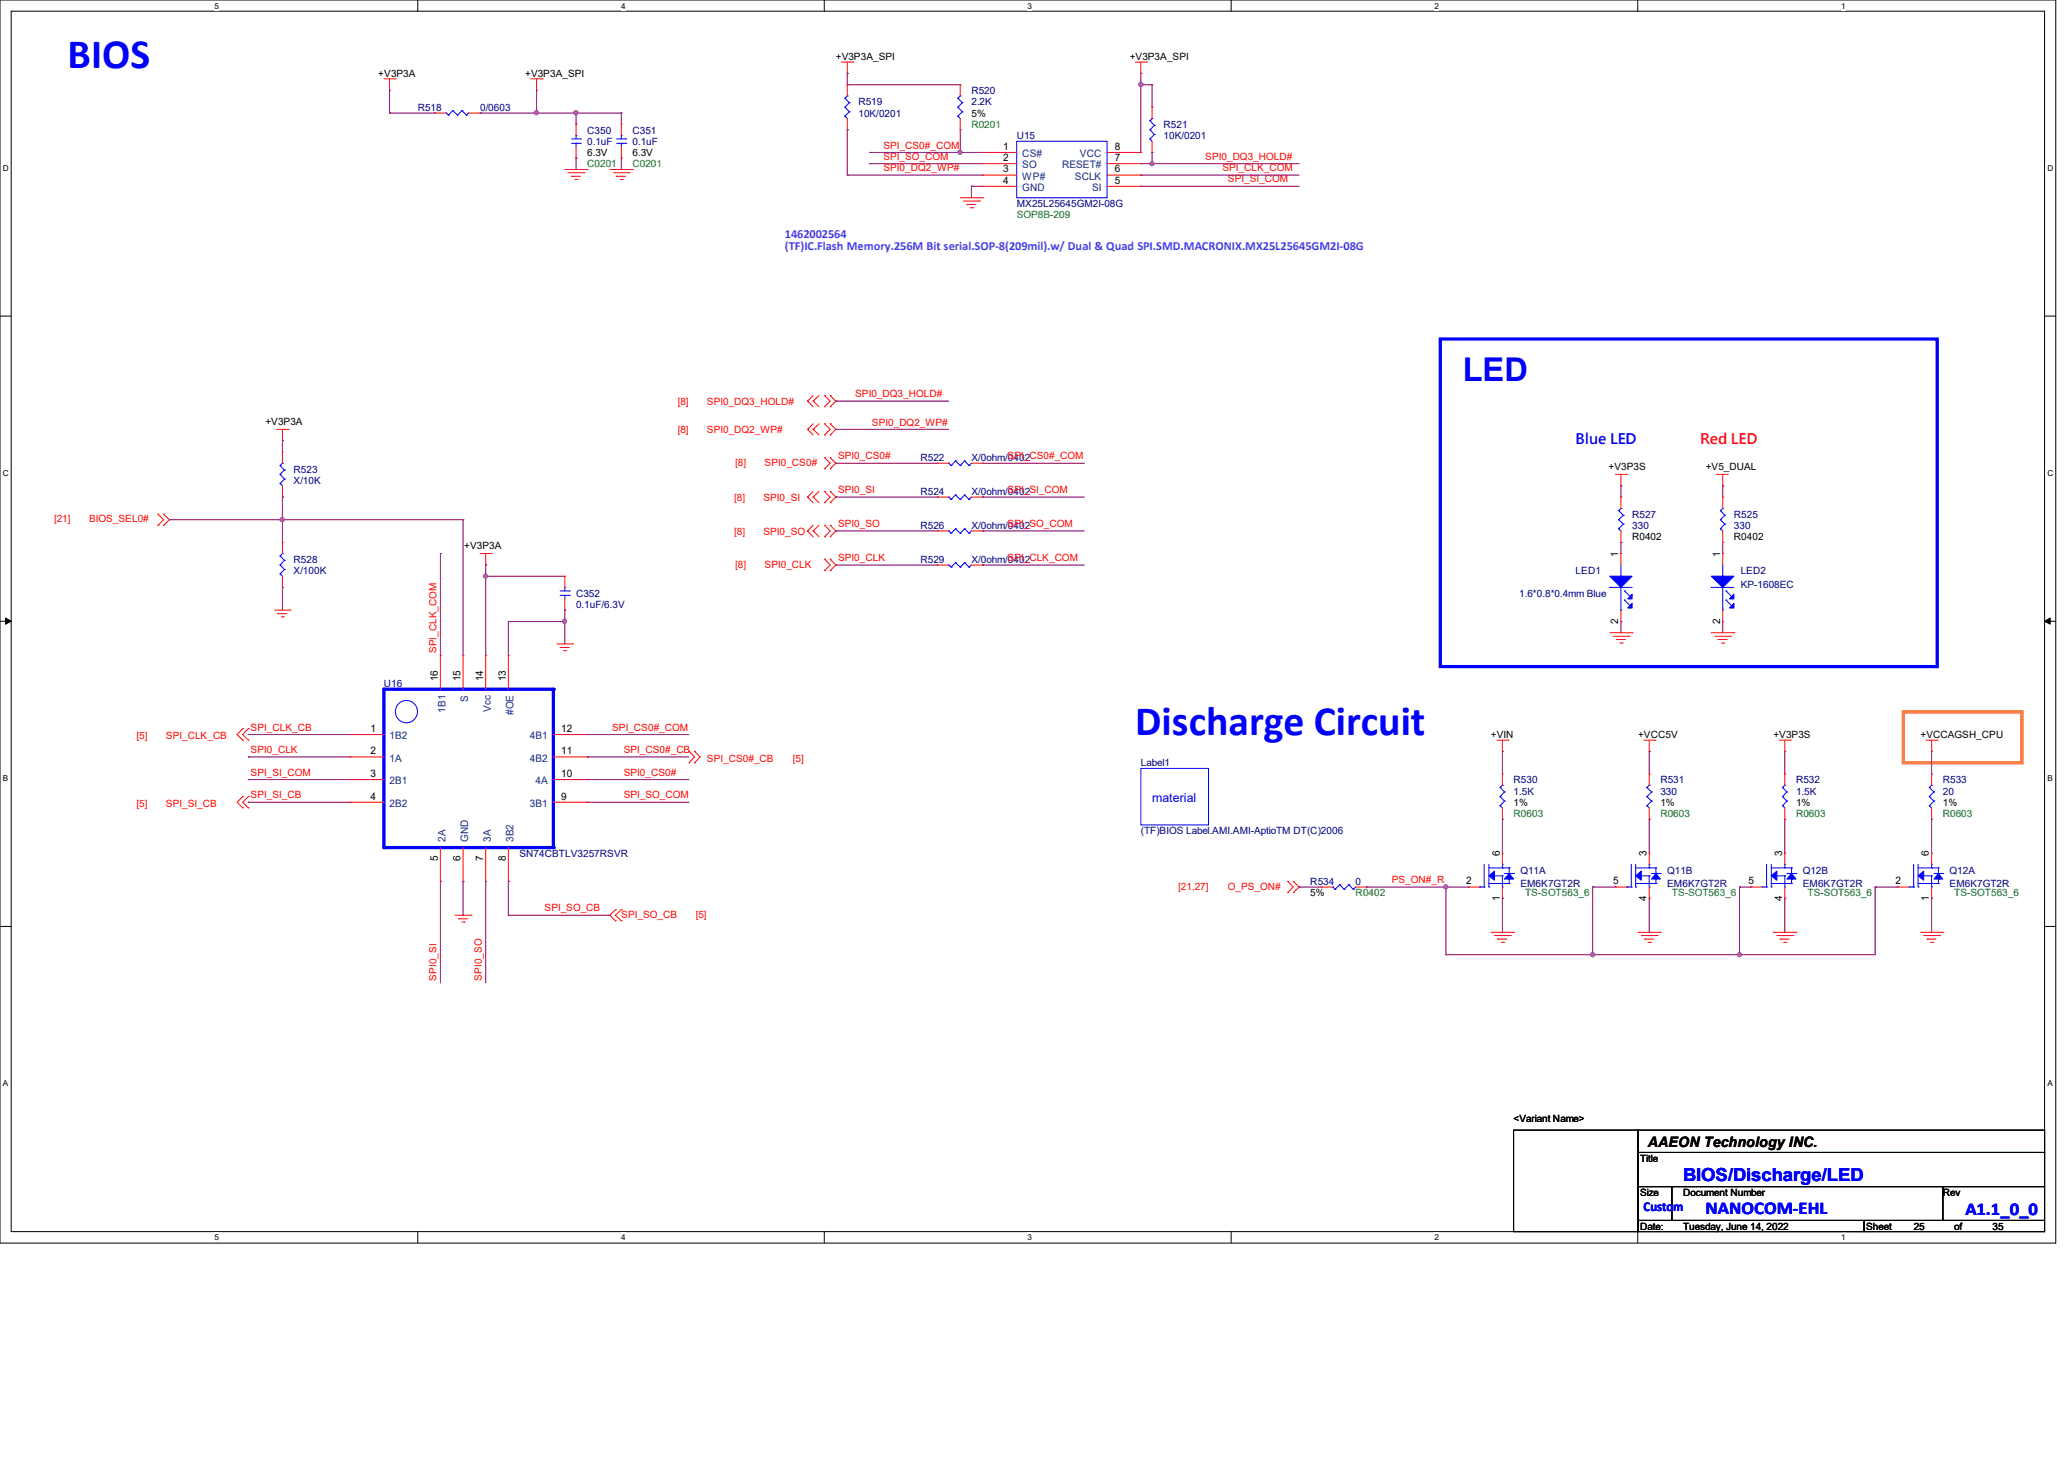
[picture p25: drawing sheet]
<svg xmlns="http://www.w3.org/2000/svg" width="297mm" height="210mm" viewBox="0 0 297 210" stroke-linecap="round" stroke-linejoin="round" font-family="sans-serif">
<defs><g id="words">
<g font-size="6" fill="#00f">
<text x="9.7" y="9.8">BIOS</text>
<text x="163.4" y="105.7">Discharge Circuit</text>
</g>
<text font-size="4.7" fill="#00f" x="210.5" y="54.7">LED</text>
<g font-size="2.6" fill="#00f">
<text x="242.2" y="169.8">BIOS/Discharge/LED</text>
<text x="245.4" y="174.6">NANOCOM-EHL</text>
<text x="282.8" y="174.8">A1.1_0_0</text>
</g>
<text font-size="2.1" fill="#00f" x="226.7" y="63.8">Blue LED</text>
<text font-size="2.1" fill="#f00" x="244.6" y="63.8">Red LED</text>
<text font-size="2.1" x="237.1" y="164.9">AAEON Technology INC.</text>
<text font-size="1.9" fill="#00f" x="236.5" y="174.2">Custom</text>
<g font-size="1.8" fill="#8000ff">
<text x="112.9" y="34.2">1462002564</text>
<text x="112.9" y="36">(TF)IC.Flash Memory.256M Bit serial.SOP-8(209mil).w/ Dual &amp; Quad SPI.SMD.MACRONIX.MX25L25645GM2I-08G</text>
</g>
<text font-size="1.8" fill="#00f" x="165.8" y="115.4">material</text>
<g font-size="1.5">
<text x="144.4" y="21.5">1</text>
<text x="144.4" y="23.2">2</text>
<text x="160.4" y="23.2">7</text>
<text x="160.4" y="21.5">8</text>
<text x="144.4" y="24.8">3</text>
<text x="144.4" y="26.4">4</text>
<text x="160.4" y="26.4">5</text>
<text x="160.4" y="24.8">6</text>
<text x="232.9" y="80.1" transform="rotate(-90 232.9 80.1)">1</text>
<text x="247.5" y="80.1" transform="rotate(-90 247.5 80.1)">1</text>
<text x="232.9" y="89.7" transform="rotate(-90 232.9 89.7)">2</text>
<text x="247.5" y="89.7" transform="rotate(-90 247.5 89.7)">2</text>
<text x="63" y="98" transform="rotate(-90 63 98)">16</text>
<text x="66.3" y="98" transform="rotate(-90 66.3 98)">15</text>
<text x="69.5" y="98" transform="rotate(-90 69.5 98)">14</text>
<text x="72.8" y="98" transform="rotate(-90 72.8 98)">13</text>
<text x="53.3" y="105.3">1</text>
<text x="80.8" y="105.3">12</text>
<text x="53.3" y="108.5">2</text>
<text x="53.3" y="111.8">3</text>
<text x="80.8" y="108.5">11</text>
<text x="80.8" y="111.8">10</text>
<text x="53.3" y="115">4</text>
<text x="80.8" y="115">9</text>
<text x="63" y="123.9" transform="rotate(-90 63 123.9)">5</text>
<text x="66.3" y="123.9" transform="rotate(-90 66.3 123.9)">6</text>
<text x="69.5" y="123.9" transform="rotate(-90 69.5 123.9)">7</text>
<text x="72.8" y="123.9" transform="rotate(-90 72.8 123.9)">8</text>
<text x="215.8" y="123.2" transform="rotate(-90 215.8 123.2)">6</text>
<text x="236.9" y="123.2" transform="rotate(-90 236.9 123.2)">3</text>
<text x="256.5" y="123.2" transform="rotate(-90 256.5 123.2)">3</text>
<text x="277.6" y="123.2" transform="rotate(-90 277.6 123.2)">6</text>
<text x="211" y="127.2">2</text>
<text x="215.8" y="129.5" transform="rotate(-90 215.8 129.5)">1</text>
<text x="232.1" y="127.2">5</text>
<text x="236.9" y="129.5" transform="rotate(-90 236.9 129.5)">4</text>
<text x="251.6" y="127.2">5</text>
<text x="256.5" y="129.5" transform="rotate(-90 256.5 129.5)">4</text>
<text x="272.8" y="127.2">2</text>
<text x="277.6" y="129.5" transform="rotate(-90 277.6 129.5)">1</text>
</g>
<g font-size="1.5" fill="#004080">
<text x="147.1" y="22.6">CS#</text>
<text x="155.4" y="22.6">VCC</text>
<text x="147.1" y="24.2">SO</text>
<text x="147.1" y="25.9">WP#</text>
<text x="147.1" y="27.5">GND</text>
<text x="152.8" y="24.2">RESET#</text>
<text x="154.7" y="25.9">SCLK</text>
<text x="157.1" y="27.5">SI</text>
<text x="67.4" y="100.9" transform="rotate(-90 67.4 100.9)">S</text>
<text x="56" y="106.3">1B2</text>
<text x="64.1" y="102.5" transform="rotate(-90 64.1 102.5)">1B1</text>
<text x="70.6" y="102.4" transform="rotate(-90 70.6 102.4)">Vcc</text>
<text x="73.9" y="102.8" transform="rotate(-90 73.9 102.8)">#OE</text>
<text x="76.2" y="106.3">4B1</text>
<text x="56" y="109.6">1A</text>
<text x="56" y="112.8">2B1</text>
<text x="76.2" y="109.6">4B2</text>
<text x="77" y="112.8">4A</text>
<text x="56" y="116.1">2B2</text>
<text x="76.2" y="116.1">3B1</text>
<text x="64.1" y="121.1" transform="rotate(-90 64.1 121.1)">2A</text>
<text x="67.4" y="121.1" transform="rotate(-90 67.4 121.1)">GND</text>
<text x="70.6" y="121.1" transform="rotate(-90 70.6 121.1)">3A</text>
<text x="73.9" y="121.1" transform="rotate(-90 73.9 121.1)">3B2</text>
</g>
<g font-size="1.4">
<text x="54.4" y="11.1">+V3P3A</text>
<text x="75.6" y="11.1">+V3P3A_SPI</text>
<text x="120.3" y="8.6">+V3P3A_SPI</text>
<text x="162.6" y="8.6">+V3P3A_SPI</text>
<text x="139.8" y="16.8">5%</text>
<text x="84.5" y="22.5">6.3V</text>
<text x="91" y="22.5">6.3V</text>
<text x="38.2" y="61.2">+V3P3A</text>
<text x="231.5" y="67.7">+V3P3S</text>
<text x="245.4" y="67.7">+V5_DUAL</text>
<text x="234.9" y="77.7">R0402</text>
<text x="249.5" y="77.7">R0402</text>
<text x="66.8" y="79">+V3P3A</text>
<text x="214.5" y="106.2">+VIN</text>
<text x="235.7" y="106.2">+VCC5V</text>
<text x="255.2" y="106.2">+V3P3S</text>
<text x="276.4" y="106.2">+VCCAGSH_CPU</text>
<text x="217.8" y="116">1%</text>
<text x="238.9" y="116">1%</text>
<text x="258.4" y="116">1%</text>
<text x="279.6" y="116">1%</text>
<text x="188.6" y="129">5%</text>
<text x="217.8" y="161.5">&lt;Variant Name&gt;</text>
<text x="236" y="167.1">Title</text>
<text x="236" y="172">Size</text>
<text x="242.2" y="172">Document Number</text>
<text x="279.6" y="172">Rev</text>
<text x="236" y="176.9">Date:</text>
<text x="242.2" y="176.9">Tuesday, June 14, 2022</text>
<text x="268.5" y="176.9">Sheet</text>
<text x="275.4" y="176.9">25</text>
<text x="281.2" y="176.9">of</text>
<text x="286.7" y="176.9">35</text>
</g>
<g font-size="1.4" fill="#000080">
<text x="60.1" y="16">R518</text>
<text x="69.1" y="16">0/0603</text>
<text x="123.5" y="15.2">R519</text>
<text x="123.5" y="16.8">10K/0201</text>
<text x="139.8" y="13.5">R520</text>
<text x="139.8" y="15.2">2.2K</text>
<text x="84.5" y="19.2">C350</text>
<text x="84.5" y="20.8">0.1uF</text>
<text x="91" y="19.2">C351</text>
<text x="91" y="20.8">0.1uF</text>
<text x="146.3" y="20">U15</text>
<text x="167.4" y="18.4">R521</text>
<text x="167.4" y="20">10K/0201</text>
<text x="146.3" y="29.8">MX25L25645GM2I-08G</text>
<text x="42.2" y="68">R523</text>
<text x="42.2" y="69.6">X/10K</text>
<text x="132.5" y="66.4">R522</text>
<text x="132.5" y="71.2">R524</text>
<text x="139.8" y="66.4">X/0ohm/0402</text>
<text x="139.8" y="71.2">X/0ohm/0402</text>
<text x="132.5" y="76.1">R526</text>
<text x="139.8" y="76.1">X/0ohm/0402</text>
<text x="234.9" y="74.5">R527</text>
<text x="234.9" y="76.1">330</text>
<text x="249.5" y="74.5">R525</text>
<text x="249.5" y="76.1">330</text>
<text x="42.2" y="81">R528</text>
<text x="42.2" y="82.6">X/100K</text>
<text x="132.5" y="81">R529</text>
<text x="139.8" y="81">X/0ohm/0402</text>
<text x="226.7" y="82.6">LED1</text>
<text x="250.5" y="82.6">LED2</text>
<text x="82.9" y="85.9">C352</text>
<text x="82.9" y="87.5">0.1uF/6.3V</text>
<text x="218.6" y="85.9">1.6*0.8*0.4mm Blue</text>
<text x="250.5" y="84.6">KP-1608EC</text>
<text x="55.2" y="98.9">U16</text>
<text x="164.2" y="110.2">Label1</text>
<text x="217.8" y="112.7">R530</text>
<text x="238.9" y="112.7">R531</text>
<text x="258.4" y="112.7">R532</text>
<text x="279.6" y="112.7">R533</text>
<text x="217.8" y="114.3">1.5K</text>
<text x="238.9" y="114.3">330</text>
<text x="258.4" y="114.3">1.5K</text>
<text x="279.6" y="114.3">20</text>
<text x="74.8" y="123.3">SN74CBTLV3257RSVR</text>
<text x="164.2" y="120">(TF)BIOS Label.AMI.AMI-AptioTM DT(C)2006</text>
<text x="218.8" y="125.7">Q11A</text>
<text x="239.9" y="125.7">Q11B</text>
<text x="259.4" y="125.7">Q12B</text>
<text x="280.5" y="125.7">Q12A</text>
<text x="188.6" y="127.3">R534</text>
<text x="195.1" y="127.3">0</text>
<text x="218.8" y="127.6">EM6K7GT2R</text>
<text x="239.9" y="127.6">EM6K7GT2R</text>
<text x="259.4" y="127.6">EM6K7GT2R</text>
<text x="280.5" y="127.6">EM6K7GT2R</text>
</g>
<g font-size="1.4" fill="#f00">
<text x="127.1" y="23">SPI_SO_COM</text>
<text x="127.1" y="21.4">SPI_CS0#_COM</text>
<text x="173.4" y="23">SPI0_DQ3_HOLD#</text>
<text x="127.1" y="24.6">SPI0_DQ2_WP#</text>
<text x="175.9" y="24.6">SPI_CLK_COM</text>
<text x="176.7" y="26.2">SPI_SI_COM</text>
<text x="97.5" y="58.3">[8]</text>
<text x="101.7" y="58.3">SPI0_DQ3_HOLD#</text>
<text x="123.1" y="57.2">SPI0_DQ3_HOLD#</text>
<text x="97.5" y="62.3">[8]</text>
<text x="101.7" y="62.3">SPI0_DQ2_WP#</text>
<text x="125.5" y="61.2">SPI0_DQ2_WP#</text>
<text x="105.8" y="67">[8]</text>
<text x="110" y="67">SPI0_CS0#</text>
<text x="120.6" y="71">SPI0_SI</text>
<text x="120.6" y="66.1">SPI0_CS0#</text>
<text x="145" y="71">SPI_SI_COM</text>
<text x="145" y="66.1">SPI_CS0#_COM</text>
<text x="7.8" y="75.1">[21]</text>
<text x="12.8" y="75.1">BIOS_SEL0#</text>
<text x="105.7" y="72.1">[8]</text>
<text x="105.7" y="76.9">[8]</text>
<text x="109.9" y="72.1">SPI0_SI</text>
<text x="109.9" y="76.9">SPI0_SO</text>
<text x="120.6" y="75.8">SPI0_SO</text>
<text x="145" y="75.8">SPI_SO_COM</text>
<text x="105.8" y="81.7">[8]</text>
<text x="110" y="81.7">SPI0_CLK</text>
<text x="120.6" y="80.7">SPI0_CLK</text>
<text x="145" y="80.7">SPI_CLK_COM</text>
<text x="62.8" y="93.9" transform="rotate(-90 62.8 93.9)">SPI_CLK_COM</text>
<text x="19.6" y="106.3">[5]</text>
<text x="23.9" y="106.3">SPI_CLK_CB</text>
<text x="36.1" y="105.1">SPI_CLK_CB</text>
<text x="88.1" y="105.1">SPI_CS0#_COM</text>
<text x="36.1" y="111.6">SPI_SI_COM</text>
<text x="36.1" y="108.3">SPI0_CLK</text>
<text x="89.7" y="108.3">SPI_CS0#_CB</text>
<text x="89.7" y="111.6">SPI0_CS0#</text>
<text x="101.7" y="109.6">SPI_CS0#_CB</text>
<text x="114.1" y="109.6">[5]</text>
<text x="19.6" y="116.1">[5]</text>
<text x="23.9" y="116.1">SPI_SI_CB</text>
<text x="36.1" y="114.9">SPI_SI_CB</text>
<text x="89.7" y="114.9">SPI_SO_COM</text>
<text x="78.4" y="131.1">SPI_SO_CB</text>
<text x="169.5" y="128">[21,27]</text>
<text x="176.7" y="128">O_PS_ON#</text>
<text x="200.3" y="127">PS_ON#_R</text>
<text x="89.4" y="132">SPI_SO_CB</text>
<text x="100.1" y="132">[5]</text>
<text x="62.8" y="141.1" transform="rotate(-90 62.8 141.1)">SPI0_SI</text>
<text x="69.3" y="141.1" transform="rotate(-90 69.3 141.1)">SPI0_SO</text>
</g>
<g font-size="1.4" fill="#008000">
<text x="139.8" y="18.4">R0201</text>
<text x="84.5" y="24.1">C0201</text>
<text x="91" y="24.1">C0201</text>
<text x="146.3" y="31.4">SOP8B-209</text>
<text x="217.8" y="117.6">R0603</text>
<text x="238.9" y="117.6">R0603</text>
<text x="258.4" y="117.6">R0603</text>
<text x="279.6" y="117.6">R0603</text>
<text x="195.1" y="129">R0402</text>
<text x="219.5" y="129">TS-SOT563_6</text>
<text x="240.6" y="129">TS-SOT563_6</text>
<text x="260.1" y="129">TS-SOT563_6</text>
<text x="281.2" y="129">TS-SOT563_6</text>
</g>
<g font-size="1.2">
<text x="30.9" y="1.2">5</text>
<text x="89.4" y="1.2">4</text>
<text x="147.9" y="1.2">3</text>
<text x="206.4" y="1.2">2</text>
<text x="264.9" y="1.2">1</text>
<text x=".4" y="24.6">D</text>
<text x="294.6" y="24.6">D</text>
<text x=".4" y="68.5">C</text>
<text x="294.6" y="68.5">C</text>
<text x=".4" y="112.4">B</text>
<text x="294.6" y="112.4">B</text>
<text x=".4" y="156.3">A</text>
<text x="294.6" y="156.3">A</text>
<text x="30.9" y="178.4">5</text>
<text x="89.4" y="178.4">4</text>
<text x="147.9" y="178.4">3</text>
<text x="206.4" y="178.4">2</text>
<text x="264.9" y="178.4">1</text>
</g>
</g></defs>
<path d="M0 0h295.8v178.8h-295.8zM1.6 1.6h292.6v175.6h-292.6z" fill="none" stroke="#000" stroke-width=".14"/>
<g fill="#fff">
<path d="M30.9 .2h.6v1.3h-.6z"/>
<path d="M30.9 177.3h.6v1.3h-.6z"/>
</g>
<path d="M60.1 0v1.6M60.1 177.2v1.6" fill="none" stroke="#000" stroke-width=".14"/>
<g fill="#fff">
<path d="M89.4 .2h.6v1.3h-.6z"/>
<path d="M89.4 177.3h.6v1.3h-.6z"/>
</g>
<path d="M118.6 0v1.6M118.6 177.2v1.6" fill="none" stroke="#000" stroke-width=".14"/>
<g fill="#fff">
<path d="M147.9 .2h.6v1.3h-.6z"/>
<path d="M147.9 177.3h.6v1.3h-.6z"/>
</g>
<path d="M177.2 0v1.6M177.2 177.2v1.6" fill="none" stroke="#000" stroke-width=".14"/>
<g fill="#fff">
<path d="M206.4 .2h.6v1.3h-.6z"/>
<path d="M206.4 177.3h.6v1.3h-.6z"/>
</g>
<path d="M235.7 0v1.6M235.7 177.2v1.6" fill="none" stroke="#000" stroke-width=".14"/>
<g fill="#fff">
<path d="M264.9 .2h.6v1.3h-.6z"/>
<path d="M264.9 177.3h.6v1.3h-.6z"/>
<path d="M.4 23.5h.8v1.3h-.8z"/>
<path d="M294.6 23.5h.8v1.3h-.8z"/>
<path d="M.4 67.4h.8v1.3h-.8z"/>
<path d="M294.6 67.4h.8v1.3h-.8z"/>
</g>
<path d="M0 45.5h1.6M294.2 45.5h1.6" fill="none" stroke="#000" stroke-width=".14"/>
<g fill="#fff">
<path d="M.4 111.3h.7v1.3h-.7z"/>
<path d="M294.6 111.3h.8v1.3h-.8z"/>
</g>
<path d="M0 89.4h1.6M294.2 89.4h1.6" fill="none" stroke="#000" stroke-width=".14"/>
<path d="M.8 88.9l.8 .5-.8 .4zM294.2 89.4l.8-.5v.9z" fill="#000" stroke="#000" stroke-width=".14"/>
<g fill="#fff">
<path d="M.4 155.2h.7v1.3h-.7z"/>
<path d="M294.6 155.2h.8v1.3h-.8z"/>
</g>
<path d="M0 133.3h1.6M294.2 133.3h1.6M217.8 162.6h17.9v14.6h-17.9zM235.7 162.6h58.5v3.2h-58.5zM235.7 165.8h58.5v4.9h-58.5zM235.7 170.7h4.9v4.9h-4.9zM235.7 175.6h32.5v1.6h-32.5zM240.6 170.7h39v4.9h-39zM268.2 175.6h26v1.6h-26zM279.6 170.7h14.6v4.9h-14.6z" fill="none" stroke="#000" stroke-width=".14"/>
<path d="M273.9 102.4h17.1v7.3h-17.1z" fill="none" stroke="#ff8000" stroke-width=".47"/>
<path d="M207.3 48.8h71.5v47.1h-71.5zM55.2 99.1v22.8" fill="none" stroke="#00f" stroke-width=".47"/>
<g fill="none" stroke="#f00" stroke-width=".14">
<path d="M55.2 11.3h1.7M56 13h.1M56 11.3v1.7M56.9 11.3h.1M62.6 16.3h.1M62.6 16.3h1.6M67.4 16.3h1.7M69.1 16.3h.1M76.4 11.3h1.6M77.2 13h.1M77.2 11.3v1.7M78 11.3h.1"/>
<path d="M82.9 17.9h.1M82.9 17.9v1.6M89.4 17.9h.1M89.4 17.9v1.6M121.1 8.9h1.6M121.9 10.5h.1M121.9 18.7h.1M121.9 12.2h.1M121.9 8.9v1.6M121.9 12.2v1.6M121.9 17.1v1.6M122.7 8.9h.1"/>
<path d="M138.2 18.7h.1M138.2 12.2h.1M138.2 12.2v1.6M138.2 17.1v1.6M163.4 8.9h1.6M164.2 10.5h.1M164.2 8.9v1.6M165 8.9h.1M165.8 15.4h.1M165.8 15.4v1.7M81.3 24.4h3.2M81.7 24.8h2.3"/>
<path d="M82.3 25.4h.1M82.3 25.4h1.2M82.7 25.8h.4M82.9 22.7h.1M82.9 21.1v1.6M83.1 25.8h.1M84 24.8h.1M84.5 24.4h.1M87.8 24.4h3.2M88.3 24.8h2.2M88.7 25.4h.1M88.7 25.4h1.3"/>
<path d="M89.2 25.8h.3M89.4 22.7h.1M89.4 21.1v1.6M89.5 25.8h.1M90.5 24.8h.1M91 24.4h.1M138.2 28.4h3.2M138.6 28.9h2.3M139.1 29.4h.1M139.1 29.4h1.3M139.6 29.9h.4M140 29.9h.1"/>
<path d="M140.9 28.9h.1M141.4 28.4h.1M141.4 21.9h.1M141.4 23.5h.1M141.4 25.2h.1M141.4 26.8h.1M141.4 21.9h4.9M141.4 23.5h4.9M141.4 25.2h4.9M141.4 26.8h4.9M159.3 21.9h4.9M159.3 23.5h4.9"/>
<path d="M159.3 25.2h4.9M159.3 26.8h4.9M164.2 26.8h.1M164.2 25.2h.1M164.2 23.5h.1M164.2 21.9h.1M165.8 21.9h.1M165.8 20.3v1.6M116.2 57.7h.1M116.2 57.7l.8 .8M117 57.7h.1M117 57.7l.9 .8"/>
<path d="M117 56.9l-.8 .8M117.9 56.9l-.9 .8M118.7 58.5h.1M118.7 56.9h.1M118.7 56.9l.8 .8-.8 .8M119.5 56.9h.1M119.5 58.5h.1M119.5 56.9l.8 .8-.8 .8M22.7 74h.1M22.7 75.6h.1M22.7 74l.8 .8-.8 .8M23.5 75.6h.1"/>
<path d="M23.5 74h.1M23.5 74l.9 .8-.9 .8M39.8 61.8h1.6M40.6 63.4h.1M40.6 78h.1M40.6 71.5h.1M40.6 65h.1M40.6 61.8v1.6M40.6 65v1.6M40.6 69.9v1.6M40.6 78v1.6M41.4 61.8h.1"/>
<path d="M69.1 79.6h1.6M69.9 79.6v1.7M70.7 79.6h.1M116.2 61.8h.1M116.2 71.5h.1M116.2 76.4h.1M116.2 61.8l.8 .8M116.2 71.5l.8 .8M116.2 76.4l.8 .8M117 61.8h.1M117 71.5h.1M117 76.4h.1"/>
<path d="M117 61.8l.9 .8M117 61l-.8 .8M117 71.5l.9 .8M117 70.7l-.8 .8M117 76.4l.9 .8M117 75.6l-.8 .8M117.9 61l-.9 .8M117.9 70.7l-.9 .8M117.9 75.6l-.9 .8M118.7 62.6h.1M118.7 61h.1M118.7 65.8h.1"/>
<path d="M118.7 67.4h.1M118.7 72.3h.1M118.7 70.7h.1M118.7 77.2h.1M118.7 75.6h.1M118.7 61l.8 .8-.8 .8M118.7 65.8l.8 .8-.8 .8M118.7 70.7l.8 .8-.8 .8M118.7 75.6l.8 .8-.8 .8M119.5 61h.1M119.5 62.6h.1M119.5 67.4h.1"/>
<path d="M119.5 65.8h.1M119.5 70.7h.1M119.5 72.3h.1M119.5 75.6h.1M119.5 77.2h.1M119.5 61l.8 .8-.8 .8M119.5 65.8l.8 .8-.8 .8M119.5 70.7l.8 .8-.8 .8M119.5 75.6l.8 .8-.8 .8M134.9 76.4h.1M134.9 66.6h.1M134.9 71.5h.1"/>
<path d="M134.9 76.4h1.6M134.9 66.6h1.6M134.9 71.5h1.6M139.8 76.4h1.6M139.8 66.6h1.6M139.8 71.5h1.6M141.4 76.4h.1M141.4 66.6h.1M141.4 71.5h.1M232.5 68.2h1.6M233.3 69.9h.1M233.3 78h.1"/>
<path d="M233.3 71.5h.1M233.3 79.6h.1M233.3 68.2v1.7M233.3 71.5v1.7M233.3 76.4v1.6M233.3 79.6v1.7M234.1 68.2h.1M247.1 68.2h.1M247.1 68.2h1.6M247.9 69.9h.1M247.9 78h.1M247.9 71.5h.1"/>
<path d="M247.9 79.6h.1M247.9 68.2v1.7M247.9 71.5v1.7M247.9 76.4v1.6M247.9 79.6v1.7M39.5 87.8h2.2M40 88.3h.1M40 88.3h1.3M40.5 88.7h.3M40.6 84.5h.1M40.6 82.9v1.6M40.8 88.7h.1"/>
<path d="M41.7 87.8h.1M69.9 81.3h.1M80.1 92.6h2.3M80.6 93.1h.1M80.6 93.1h1.3M81.1 93.6h.3M81.3 87.8h.1M81.3 82.9h.1M81.3 82.9v1.6M81.3 86.1v1.7M81.4 93.6h.1M82.4 92.6h.1"/>
<path d="M118.7 80.4h.1M118.7 82.1h.1M118.7 80.4l.8 .9-.8 .8M119.5 82.1h.1M119.5 80.4h.1M119.5 80.4l.8 .9-.8 .8M134.9 81.3h.1M134.9 81.3h1.6M139.8 81.3h1.6M141.4 81.3h.1M231.6 91h3.3M232.1 91.5h2.3"/>
<path d="M232.6 92h.1M232.6 92h1.3M233.1 92.5h.3M233.3 89.4h.1M233.3 87.8v1.6M233.4 92.5h.1M234.4 91.5h.1M234.9 91h.1M246.3 91h3.2M246.8 91.5h2.2M247.2 92h.1M247.2 92h1.3"/>
<path d="M247.7 92.5h.3M247.9 89.4h.1M247.9 87.8v1.6M248 92.5h.1M249 91.5h.1M249.5 91h.1M34.9 114.6h.1M34.9 116.2h.1M34.9 104.8h.1M34.9 106.5h.1M34.9 114.6l-.8 .8 .8 .8M34.9 104.8l-.8 .9 .8 .8"/>
<path d="M35.7 114.6h.1M35.7 116.2h.1M35.7 104.8h.1M35.7 106.5h.1M35.7 114.6l-.8 .8 .8 .8M35.7 104.8l-.8 .9 .8 .8M99.1 108.1h.1M99.1 109.7h.1M99.1 108.1l.8 .8-.8 .8M99.9 108.1h.1M99.9 109.7h.1M99.9 108.1l.9 .8-.9 .8"/>
<path d="M215.4 106.5h1.6M216.2 108.1h.1M216.2 117.9h.1M216.2 111.3h.1M216.2 106.5v1.6M216.2 111.3v1.6M216.2 116.2v1.7M217 106.5h.1M236.5 106.5h1.6M237.3 108.1h.1M237.3 117.9h.1M237.3 111.3h.1"/>
<path d="M237.3 106.5v1.6M237.3 111.3v1.6M237.3 116.2v1.7M238.1 106.5h.1M256 106.5h1.6M256.8 108.1h.1M256.8 117.9h.1M256.8 111.3h.1M256.8 106.5v1.6M256.8 111.3v1.6M256.8 116.2v1.7M257.6 106.5h.1"/>
<path d="M277.2 106.5h1.6M278 108.1h.1M278 117.9h.1M278 111.3h.1M278 106.5v1.6M278 111.3v1.6M278 116.2v1.7M278.8 106.5h.1M65.5 131.7h2.3M66 132.2h.1M66 132.2h1.3M66.5 132.6h.3"/>
<path d="M66.8 132.6h.1M67.8 131.7h.1M88.6 132.5h.1M88.6 130.9h.1M88.6 130.9l-.8 .8 .8 .8M89.4 130.9h.1M89.4 132.5h.1M89.4 130.9l-.8 .8 .8 .8M185.3 126.8h.1M185.3 128.4h.1M185.3 126.8l.8 .8-.8 .8M186.1 128.4h.1"/>
<path d="M186.1 126.8h.1M186.1 126.8l.8 .8-.8 .8M190.2 127.6h.1M190.2 127.6h1.6M195.1 127.6h1.6M196.7 127.6h.1M211.3 127.6h.1M211.3 127.6h1.6M214.5 134.1h3.3M215.1 134.6h2.2M215.5 135.1h.1M215.5 135.1h1.3"/>
<path d="M216 135.6h.4M216.2 129.2h.1M216.2 122.7h.1M216.2 122.7v1.6M216.2 127.6v1.6M216.4 135.6h.1M217.3 134.6h.1M217.8 134.1h.1M232.5 127.6h.1M232.5 127.6h1.6M235.7 134.1h3.2M236.2 134.6h2.3"/>
<path d="M236.7 135.1h.1M236.7 135.1h1.3M237.2 135.6h.3M237.3 129.2h.1M237.3 122.7h.1M237.3 122.7v1.6M237.3 127.6v1.6M237.5 135.6h.1M238.5 134.6h.1M238.9 134.1h.1M252 127.6h.1M252 127.6h1.6"/>
<path d="M255.2 134.1h3.2M255.7 134.6h2.3M256.2 135.1h.1M256.2 135.1h1.3M256.7 135.6h.3M256.8 129.2h.1M256.8 122.7h.1M256.8 122.7v1.6M256.8 127.6v1.6M257 135.6h.1M258 134.6h.1M258.4 134.1h.1"/>
<path d="M273.1 127.6h.1M273.1 127.6h1.6M276.4 134.1h3.2M276.8 134.6h2.3M277.3 135.1h.1M277.3 135.1h1.3M277.8 135.6h.3M278 129.2h.1M278 122.7h.1M278 122.7v1.6M278 127.6v1.6M278.1 135.6h.1"/>
<path d="M279.1 134.6h.1M279.6 134.1h.1"/>
</g>
<g fill="none" stroke="#00f" stroke-width=".14">
<path d="M64.2 16.3h.1M64.2 16.3l.3 .3M64.5 16.6h.1M65.2 15.9h.1M65.2 15.9l-.7 .7M65.2 15.9l.6 .7M65.8 16.6h.1M66.5 15.9h.1M66.5 15.9l.6 .7M66.5 15.9l-.7 .7M67.1 16.6h.1M67.4 16.3l-.3 .3"/>
<path d="M82.3 20h1.2M82.9 19.5h.1M82.9 19.5v.5M83.5 20h.1M88.7 20h1.3M89.4 19.5h.1M89.4 19.5v.5M90 20h.1M121.6 14.1h.1M121.6 16.7h.1M121.6 15.4h.1M121.6 14.1l.6 .7"/>
<path d="M121.6 16.7l.3 .4M121.6 15.4l.6 .7M121.9 13.8h.1M121.9 13.8l-.3 .3M122.2 16.1h.1M122.2 14.8h.1M122.2 16.1l-.6 .6M122.2 14.8l-.6 .6M137.8 14.1h.1M137.8 16.7h.1M137.8 15.4h.1M137.8 14.1l.7 .7"/>
<path d="M137.8 16.7l.4 .4M137.8 15.4l.7 .7M138.2 13.8h.1M138.2 13.8l-.4 .3M138.5 16.1h.1M138.5 14.8h.1M138.5 16.1l-.7 .6M138.5 14.8l-.7 .6M165.5 17.4h.1M165.5 20h.1M165.5 18.7h.1M165.5 17.4l.6 .6"/>
<path d="M165.5 20l.3 .3M165.5 18.7l.6 .6M165.8 17.1h.1M165.8 17.1l-.3 .3M166.1 19.3h.1M166.1 18h.1M166.1 19.3l-.6 .7M166.1 18l-.6 .7M82.3 20.6h1.2M82.9 20.6h.1M82.9 20.6v.5M83.5 20.6h.1"/>
<path d="M88.7 20.6h1.3M89.4 20.6h.1M89.4 20.6v.5M90 20.6h.1M146.3 20.3h13v8.1h-13zM40.3 80h.1M40.3 67h.1M40.3 69.6h.1M40.3 68.2h.1M40.3 80l.6 .6M40.3 67l.6 .6M40.3 69.6l.3 .3"/>
<path d="M40.3 68.2l.6 .7M40.6 79.6h.1M40.6 66.6h.1M40.6 79.6l-.3 .4M40.6 66.6l-.3 .4M40.9 68.9h.1M40.9 67.6h.1M40.9 68.9l-.6 .7M40.9 67.6l-.6 .6M136.5 76.4h.1M136.5 66.6h.1M136.5 71.5h.1"/>
<path d="M136.5 76.4l.4 .3M136.5 66.6l.4 .4M136.5 71.5l.4 .3M136.9 76.7h.1M136.9 67h.1M136.9 71.8h.1M137.5 76.1h.1M137.5 66.3h.1M137.5 71.2h.1M137.5 76.1l-.6 .6M137.5 76.1l.7 .6M137.5 66.3l-.6 .7"/>
<path d="M137.5 66.3l.7 .7M137.5 71.2l-.6 .6M137.5 71.2l.7 .6M138.2 76.7h.1M138.2 67h.1M138.2 71.8h.1M138.8 76.1h.1M138.8 66.3h.1M138.8 71.2h.1M138.8 76.1l.6 .6M138.8 76.1l-.6 .6M138.8 66.3l.6 .7"/>
<path d="M138.8 66.3l-.6 .7M138.8 71.2l.6 .6M138.8 71.2l-.6 .6M139.4 76.7h.1M139.4 67h.1M139.4 71.8h.1M139.8 76.4l-.4 .3M139.8 66.6l-.4 .4M139.8 71.5l-.4 .3M232.9 73.4h.1M232.9 76.1h.1M232.9 74.8h.1"/>
<path d="M232.9 73.4l.7 .7M232.9 76.1l.4 .3M232.9 74.8l.7 .6M233.3 73.2h.1M233.3 73.2l-.4 .2M233.6 75.4h.1M233.6 74.1h.1M233.6 75.4l-.7 .7M233.6 74.1l-.7 .7M247.6 73.4h.1M247.6 76.1h.1M247.6 74.8h.1"/>
<path d="M247.6 73.4l.6 .7M247.6 76.1l.3 .3M247.6 74.8l.6 .6M247.9 73.2h.1M247.9 73.2l-.3 .2M248.2 75.4h.1M248.2 74.1h.1M248.2 75.4l-.6 .7M248.2 74.1l-.6 .7M40.3 82.5h.1M40.3 81.3h.1M40.3 82.5l.3 .4"/>
<path d="M40.3 81.3l.6 .6M40.9 81.9h.1M40.9 80.6h.1M40.9 81.9l-.6 .6M40.9 80.6l-.6 .7M80.6 85h1.3M80.6 85.6h1.3M81.3 84.5h.1M81.3 85.6h.1M81.3 84.5v.5M81.3 85.6v.5M81.9 85h.1"/>
<path d="M81.9 85.6h.1M136.5 81.3h.1M136.5 81.3l.4 .3M136.9 81.6h.1M137.5 80.9h.1M137.5 80.9l-.6 .7M137.5 80.9l.7 .7M138.2 81.6h.1M138.8 80.9h.1M138.8 80.9l.6 .7M138.8 80.9l-.6 .7M139.4 81.6h.1"/>
<path d="M139.8 81.3l-.4 .3M231.6 84.5h.1M231.6 84.5h3.3M233.3 82.9h.1M233.3 87.8h.1M233.3 81.3v1.6M233.3 84.5v3.3M233.8 85h.1M233.8 86.3h.1M233.8 85l.8 .8M233.8 86.3l.8 .8M246.3 84.5h.1"/>
<path d="M246.3 84.5h3.2M247.9 82.9h.1M247.9 87.8h.1M247.9 81.3v1.6M247.9 84.5v3.3M248.4 85h.1M248.4 86.3h.1M248.4 85l.8 .8M248.4 86.3l.8 .8M164.2 110.5h9.7v8.2h-9.7zM215.9 113.3h.1M215.9 115.9h.1"/>
<path d="M215.9 114.6h.1M215.9 113.3l.6 .6M215.9 115.9l.3 .3M215.9 114.6l.6 .6M216.2 112.9h.1M216.2 112.9l-.3 .4M216.5 115.2h.1M216.5 113.9h.1M216.5 115.2l-.6 .7M216.5 113.9l-.6 .7M237 113.3h.1M237 115.9h.1"/>
<path d="M237 114.6h.1M237 113.3l.7 .6M237 115.9l.3 .3M237 114.6l.7 .6M237.3 112.9h.1M237.3 112.9l-.3 .4M237.7 115.2h.1M237.7 113.9h.1M237.7 115.2l-.7 .7M237.7 113.9l-.7 .7M256.5 113.3h.1M256.5 115.9h.1"/>
<path d="M256.5 114.6h.1M256.5 113.3l.6 .6M256.5 115.9l.3 .3M256.5 114.6l.6 .6M256.8 112.9h.1M256.8 112.9l-.3 .4M257.1 115.2h.1M257.1 113.9h.1M257.1 115.2l-.6 .7M257.1 113.9l-.6 .7M277.6 113.3h.1M277.6 115.9h.1"/>
<path d="M277.6 114.6h.1M277.6 113.3l.7 .6M277.6 115.9l.4 .3M277.6 114.6l.7 .6M278 112.9h.1M278 112.9l-.4 .4M278.3 115.2h.1M278.3 113.9h.1M278.3 115.2l-.7 .7M278.3 113.9l-.7 .7M191.8 127.6h.1M191.8 127.6l.3 .3"/>
<path d="M192.1 127.9h.1M192.8 127.3h.1M192.8 127.3l-.7 .6M192.8 127.3l.6 .6M193.4 127.9h.1M194.1 127.3h.1M194.1 127.3l.6 .6M194.1 127.3l-.7 .6M194.7 127.9h.1M195.1 127.6l-.4 .3M212.9 127.6h.1M212.9 127.6h.7"/>
<path d="M213.6 127.6h.1M213.6 124.3v3.3M214.2 127.6h.1M214.2 124.8h3M214.2 127.1h3M214.2 124.3v3.3M215.1 126h1.1M216.2 124.8h.1M216.2 127.1h.1M216.2 126h.1M216.2 127.6h.1M216.2 124.3h.1"/>
<path d="M216.2 124.3v.5M216.2 126v1.6M216.5 125.6h1.3M217.2 127.1h.1M217.2 126.4h.1M217.2 124.8h.1M217.2 125.6h.1M217.2 124.8v.8M217.2 126.4v.7M217.8 125.6h.1M234.1 127.6h.1M234.1 127.6h.6"/>
<path d="M234.7 127.6h.1M234.7 124.3v3.3M235.4 127.6h.1M235.4 124.8h2.9M235.4 127.1h2.9M235.4 124.3v3.3M236.2 126h1.1M237.3 124.8h.1M237.3 127.1h.1M237.3 126h.1M237.3 127.6h.1M237.3 124.3h.1"/>
<path d="M237.3 124.3v.5M237.3 126v1.6M237.7 125.6h1.2M238.3 127.1h.1M238.3 126.4h.1M238.3 124.8h.1M238.3 125.6h.1M238.3 124.8v.8M238.3 126.4v.7M238.9 125.6h.1M253.6 127.6h.1M253.6 127.6h.6"/>
<path d="M254.2 127.6h.1M254.2 124.3v3.3M254.9 127.6h.1M254.9 124.3v3.3M254.9 124.8h2.9M254.9 127.1h2.9M255.7 126h1.1M256.8 124.8h.1M256.8 127.1h.1M256.8 126h.1M256.8 127.6h.1M256.8 124.3h.1"/>
<path d="M256.8 124.3v.5M256.8 126v1.6M257.1 125.6h1.3M257.8 127.1h.1M257.8 126.4h.1M257.8 124.8h.1M257.8 125.6h.1M257.8 124.8v.8M257.8 126.4v.7M258.4 125.6h.1M274.7 127.6h.1M274.7 127.6h.7"/>
<path d="M275.4 127.6h.1M275.4 124.3v3.3M276 127.6h.1M276 124.8h2.9M276 127.1h2.9M276 124.3v3.3M276.8 126h1.2M278 124.8h.1M278 127.1h.1M278 126h.1M278 127.6h.1M278 124.3h.1"/>
<path d="M278 124.3v.5M278 126v1.6M278.3 125.6h1.3M278.9 127.1h.1M278.9 126.4h.1M278.9 124.8h.1M278.9 125.6h.1M278.9 124.8v.8M278.9 126.4v.7M279.6 125.6h.1"/>
<circle cx="58.5" cy="102.4" r="1.6"/>
</g>
<g fill="#00f" stroke="#00f" stroke-width=".14">
<path d="M246.3 82.9h3.2l-1.6 1.6z"/>
<path d="M249.5 85.5v.6h-.6z"/>
<path d="M249.5 86.8v.7h-.6z"/>
<path d="M231.6 82.9h3.3l-1.6 1.6z"/>
<path d="M234.9 85.5v.6h-.7z"/>
<path d="M234.9 86.8v.7h-.7z"/>
<path d="M254.9 126l.8-.7v1.3z" fill-rule="evenodd"/>
<path d="M257.8 125.6l.6 .8h-1.3z" fill-rule="evenodd"/>
<path d="M276 126l.8-.7v1.3z" fill-rule="evenodd"/>
<path d="M278.9 125.6l.7 .8h-1.3z" fill-rule="evenodd"/>
<path d="M235.4 126l.8-.7v1.3z" fill-rule="evenodd"/>
<path d="M238.3 125.6l.6 .8h-1.2z" fill-rule="evenodd"/>
<path d="M214.2 126l.9-.7v1.3z" fill-rule="evenodd"/>
<path d="M217.2 125.6l.6 .8h-1.3z" fill-rule="evenodd"/>
</g>
<circle cx="55.2" cy="121.9" r=".23" fill="#00f"/>
<path d="M55.2 121.9h24.4" fill="none" stroke="#00f" stroke-width=".47"/>
<circle cx="79.6" cy="121.9" r=".23" fill="#00f"/>
<path d="M79.6 99.1v22.8" fill="none" stroke="#00f" stroke-width=".47"/>
<circle cx="79.6" cy="99.1" r=".23" fill="#00f"/>
<path d="M55.2 99.1h24.4" fill="none" stroke="#00f" stroke-width=".47"/>
<circle cx="55.2" cy="99.1" r=".23" fill="#00f"/>
<g fill="none" stroke="#f00" stroke-width=".14">
<path d="M63.4 94.3h.1M63.4 94.3v4.8M66.6 94.3h.1M66.6 94.3v4.8M69.9 94.3h.1M69.9 94.3v4.8M73.2 94.3h.1M73.2 94.3v4.8M50.4 105.7h.1M50.4 108.9h.1M50.4 112.1h.1M50.4 115.4h.1"/>
<path d="M50.4 105.7h4.8M50.4 108.9h4.8M50.4 112.1h4.8M50.4 115.4h4.8M79.6 105.7h4.9M79.6 108.9h4.9M79.6 112.1h4.9M79.6 115.4h4.9M84.5 115.4h.1M84.5 108.9h.1M84.5 112.1h.1M84.5 105.7h.1"/>
<path d="M63.4 126.8h.1M63.4 121.9v4.9M66.6 126.8h.1M66.6 121.9v4.9M69.9 126.8h.1M69.9 121.9v4.9M73.2 126.8h.1M73.2 121.9v4.9"/>
</g>
<g fill="none" stroke="#800040" stroke-width=".14">
<path d="M56 13h.1M56 16.3h.1M56 16.3h6.6M56 13v3.3M69.1 16.3h.1M69.1 16.3h20.3M77.2 13h.1M77.2 16.3h.1M77.2 13v3.3M82.9 16.3h.1M82.9 16.3v1.6M89.4 16.3h.1"/>
<path d="M89.4 16.3v1.6M121.9 18.7h.1M121.9 10.5h.1M121.9 12.2h.1M121.9 12.2h16.3M121.9 10.5v1.7M121.9 18.7v6.5M138.2 18.7h.1M138.2 18.7v3.2M164.2 12.2h.1M164.2 10.5h.1M164.2 12.2h1.6"/>
<path d="M164.2 10.5v11.4M165.8 12.2h.1M165.8 12.2v3.2M82.9 22.7h.1M82.9 22.7v1.7M89.4 22.7h.1M89.4 22.7v1.7M121.9 25.2h.1M121.9 25.2h19.5M125.1 23.5h.1M125.1 21.9h.1M125.1 23.5h16.3"/>
<path d="M125.1 21.9h16.3M138.2 21.9h.1M139.8 26.8h.1M139.8 26.8v1.6M139.8 26.8h1.6M164.2 26.8h.1M164.2 25.2h.1M164.2 23.5h.1M164.2 23.5h22.7M164.2 26.8h22.7M164.2 25.2h22.7M165.8 23.5h.1"/>
<path d="M165.8 21.9h.1M165.8 21.9v1.6M120.3 57.7h.1M120.3 57.7h16.2M24.4 74.8h.1M24.4 74.8h42.2M40.6 71.5h.1M40.6 63.4h.1M40.6 74.8h.1M40.6 63.4v1.6M40.6 71.5v6.5M63.4 79.6h.1"/>
<path d="M63.4 79.6v14.7M66.6 74.8h.1M66.6 74.8v19.5M120.3 61.8h.1M120.3 71.5h.1M120.3 76.4h.1M120.3 66.6h.1M120.3 61.8h16.2M120.3 71.5h14.6M120.3 66.6h14.6M120.3 76.4h14.6M141.4 71.5h.1"/>
<path d="M141.4 66.6h.1M141.4 76.4h.1M141.4 71.5h14.6M141.4 66.6h14.6M141.4 76.4h14.6M233.3 78h.1M233.3 69.9h.1M233.3 69.9v1.6M233.3 78v1.6M247.9 69.9h.1M247.9 78h.1M247.9 69.9v1.6"/>
<path d="M247.9 78v1.6M40.6 84.5h.1M40.6 84.5v3.3M69.9 82.9h.1M69.9 81.3h.1M69.9 81.3v13M69.9 82.9h11.4M73.2 89.4h.1M73.2 89.4h8.1M73.2 89.4v4.9M81.3 89.4h.1M81.3 87.8h.1"/>
<path d="M81.3 87.8v4.8M120.3 81.3h.1M120.3 81.3h14.6M141.4 81.3h.1M141.4 81.3h14.6M233.3 89.4h.1M233.3 89.4v1.6M247.9 89.4h.1M247.9 89.4v1.6M35.7 112.1h.1M35.7 115.4h.1M35.7 108.9h.1"/>
<path d="M35.7 105.7h.1M35.7 108.9h14.7M35.7 112.1h14.7M35.7 115.4h14.7M35.7 105.7h14.7M84.5 108.9h.1M84.5 112.1h.1M84.5 115.4h.1M84.5 105.7h.1M84.5 108.9h14.6M84.5 112.1h14.6M84.5 115.4h14.6"/>
<path d="M84.5 105.7h14.6M216.2 117.9h.1M216.2 108.1h.1M216.2 108.1v3.2M216.2 117.9v4.8M237.3 117.9h.1M237.3 108.1h.1M237.3 108.1v3.2M237.3 117.9v4.8M256.8 117.9h.1M256.8 108.1h.1M256.8 108.1v3.2"/>
<path d="M256.8 117.9v4.8M278 117.9h.1M278 108.1h.1M278 108.1v3.2M278 117.9v4.8M63.4 126.8h.1M63.4 126.8v14.6M66.6 126.8h.1M66.6 126.8v4.9M69.9 126.8h.1M69.9 126.8v14.6M73.2 131.7h.1"/>
<path d="M73.2 126.8h.1M73.2 131.7h14.6M73.2 126.8v4.9M186.9 127.6h.1M186.9 127.6h3.3M196.7 127.6h.1M196.7 127.6h14.6M208.1 127.6h.1M208.1 137.3h.1M208.1 127.6v9.7M216.2 129.2h.1M216.2 129.2v4.9"/>
<path d="M229.2 127.6h.1M229.2 137.3h.1M229.2 127.6h3.3M229.2 127.6v9.7M237.3 129.2h.1M237.3 129.2v4.9M250.3 127.6h.1M250.3 137.3h.1M250.3 127.6h1.7M250.3 127.6v9.7M256.8 129.2h.1M256.8 129.2v4.9"/>
<path d="M269.8 127.6h.1M269.8 127.6h3.3M269.8 127.6v9.7h-61.7M278 129.2h.1M278 129.2v4.9"/>
</g>
<g fill="#f0f" stroke="#f0f" stroke-width=".14">
<circle cx="164.2" cy="12.1" r=".31"/>
<circle cx="165.8" cy="23.5" r=".3"/>
<circle cx="138.1" cy="21.9" r=".3"/>
<circle cx="208" cy="127.6" r=".3"/>
<circle cx="229.2" cy="137.3" r=".31"/>
<circle cx="250.3" cy="137.3" r=".3"/>
<circle cx="77.2" cy="16.2" r=".3"/>
<circle cx="82.9" cy="16.2" r=".31"/>
<circle cx="81.2" cy="89.4" r=".3"/>
<circle cx="69.9" cy="82.9" r=".3"/>
<circle cx="40.6" cy="74.7" r=".3"/>
</g>
<use href="#words"/>
</svg>
